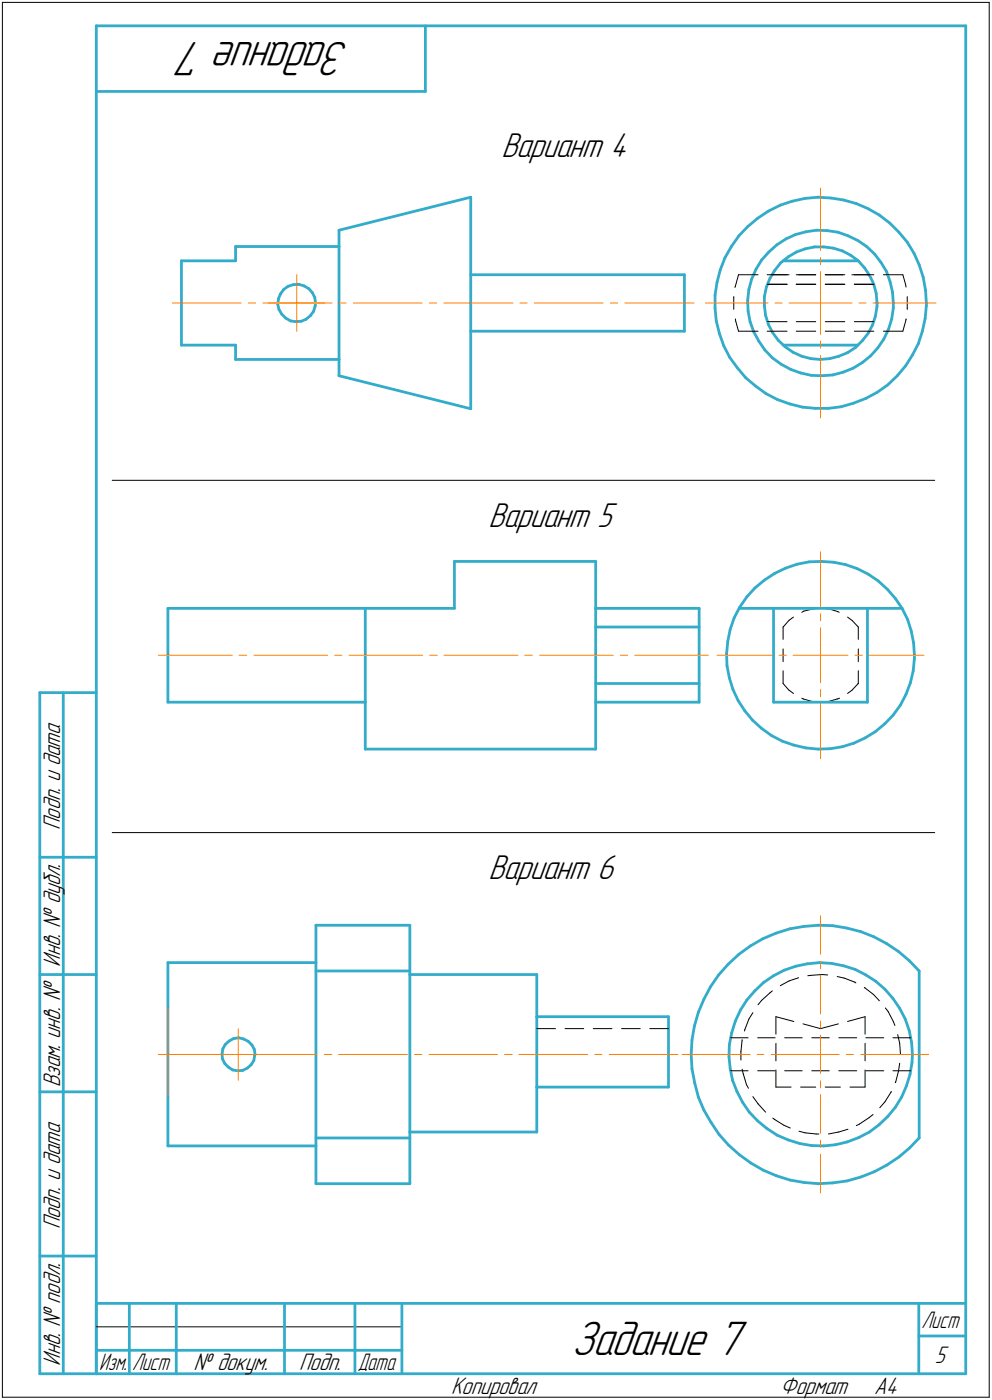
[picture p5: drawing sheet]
<svg xmlns="http://www.w3.org/2000/svg" width="211mm" height="298mm" viewBox="0 0 211 298" stroke-linecap="round" stroke-linejoin="round" font-family="sans-serif">
<defs><g id="words">
<g font-size="10.9">
<text x="74.4" y="9" transform="rotate(-180 74.4 9)">Задание 7</text>
<text x="121.6" y="288.5">Задание 7</text>
</g>
<g font-size="7.8">
<text x="106.7" y="33.5">Вариант 4</text>
<text x="103.9" y="112.3">Вариант 5</text>
<text x="103.9" y="187.3">Вариант 6</text>
</g>
<g font-size="5.4">
<text x="12.8" y="176.7" transform="rotate(-90 12.8 176.7)">Подп. и дата</text>
<text x="12.8" y="205.8" transform="rotate(-90 12.8 205.8)">Инв. № дубл.</text>
<text x="12.8" y="231.6" transform="rotate(-90 12.8 231.6)">Взам. инв. №</text>
<text x="12.8" y="261.7" transform="rotate(-90 12.8 261.7)">Подп. и дата</text>
<text x="12.8" y="290.8" transform="rotate(-90 12.8 290.8)">Инв. № подл.</text>
<text x="41.2" y="291.8">№ докум.</text>
<text x="63.6" y="291.8">Подп.</text>
<text x="198.9" y="290.3">5</text>
<text x="96" y="296.8">Копировал</text>
<text x="166" y="296.8">Формат</text>
<text x="186" y="296.8">A4</text>
</g>
<g font-size="5.3">
<text x="196.1" y="282.8">Лист</text>
<text x="21.1" y="291.8">Изм.</text>
<text x="28.1" y="291.8">Лист</text>
<text x="76.1" y="291.8">Дата</text>
</g>
</g></defs>
<g fill="none" stroke="#000" stroke-width=".21">
<path d="M.5 .5v297zM.5 .5h210zM210.5 .5v297zM157.1 58.5h4.2zM157.1 58.5l-.6 2.5zM163.2 58.5h4.3zM164.2 58.5h3.7zM169.4 58.5h4.2zM169.9 58.5h3.7zM175.6 58.5h3.7zM175.6 58.5h4.1zM181.3 58.5h3.7z"/>
<path d="M181.8 58.5h4.1zM188 58.5h4.1zM192.1 58.5l.6 2.1zM156.1 63.2v.2zM156.1 63.4v2.5zM156.5 61l-.1 .2zM156.5 67.9v.5zM156.5 68.4l.6 2.1zM157.1 70.5h4.2zM163.2 70.5h4.3zM163.3 68.5h4.2zM163.3 60.5h4.2z"/>
<path d="M169.4 68.5h4.2zM169.4 70.5h4.2zM169.4 60.5h4.2zM175.6 68.5h4.1zM175.6 70.5h4.1zM175.6 60.5h4.1zM181.8 68.5h4.1zM181.8 70.5h4.1zM181.8 60.5h4.1zM188 70.5h4.1zM192.7 60.6l.1 .5zM192.8 68.1l-.7 2.4z"/>
<path d="M192.8 67.9v.2zM193 65.6v.3zM193 63.2v2.4zM23.9 102.3h175zM166.6 133.5v2.6zM166.6 138.2v2.7zM166.7 133.4l-.1 .1zM167.9 132.1l.9-.7zM167.9 132.1l-1.2 1.3zM170.6 130.4l.4-.3zM171 130.1l1.8-.4zM172.8 129.7l.8-.1z"/>
<path d="M175.6 129.6l.9 .1zM176.5 129.7l1.7 .5zM178.2 130.2l.4 .2zM180.3 131.4l1.1 .8zM181.4 132.2l1.2 1.3zM182.6 133.5v2.6zM182.6 138.2v2.7zM166.6 142.8v2.7zM166.6 145.5l1.2 1.4zM167.8 146.9l1 .8zM170.6 148.7l.3 .1zM170.9 148.8l1.8 .6z"/>
<path d="M172.7 149.4h1zM175.6 149.4h.8zM176.4 149.4l1.7-.6zM178.1 148.8l.5-.1zM180.3 147.7l1-.7zM182.5 145.6l-1.2 1.4zM182.5 145.6l.1-.1zM182.6 142.8v2.7zM23.9 177.3h175zM114.2 219h4zM120.2 219h4zM126.2 219h4z"/>
<path d="M132.2 219h4zM138.3 219h3.9zM158.5 219.2l-.1 .3zM159.3 217l-.8 2.2zM160.2 215.6l-.9 1.4zM162.1 213l1.7-1.6zM162.1 213l-.8 1zM163.8 211.4l.5-.4zM165.1 216.5v3.7zM165.1 216.5l3.8 1zM166 209.9l1.9-1zM167.9 208.9l2-.7z"/>
<path d="M170.9 218l3.7 1zM171.9 207.8l.7-.1zM172.6 207.7l2.3-.2zM174.6 219l3.8-1zM174.9 207.5l1.2 .1zM178.1 207.9l1.6 .4zM179.7 208.3l2.2 .8zM180.3 217.5l3.8-1zM181.9 209.1l.2 .2zM184 210.3h.1M184 210.3l1.8 1.5zM184.1 216.5v3.7z"/>
<path d="M185.8 211.8l1.3 1.3zM188.4 214.6l.6 .8zM189 215.4l1.1 2.1zM190.1 217.5l.3 .9zM155.4 221h3.8zM155.4 228h3.8zM157.6 223.9v1.8zM157.9 221.4h.1M157.9 221.5l-.3 2.4zM157.9 227.7l.3 1zM158.2 228.7l.6 2.3zM158.8 231l.5 .7z"/>
<path d="M160.2 233.5l1.1 1.5zM161.2 221h3.7zM161.2 228h3.7zM161.3 235l1.6 1.8zM164.4 238.1l.4 .2zM164.8 238.3l2 1.3zM165.1 222.2v3.7zM165.1 227.8v3.7zM165.1 231.5h3.2zM166.8 239.6l1.3 .6zM167 221h3.7zM167 228h3.7z"/>
<path d="M170.3 231.5h3.3zM172.7 221h3.7zM172.7 228h3.7zM175.6 231.5h3.2zM178.5 221h3.8zM178.5 228h3.8zM180.8 231.5h3.3zM182.2 239.7l.7-.3zM182.9 239.4l2-1.4zM184.1 227.8v3.7zM184.1 222.2v3.7zM184.2 221h3.8z"/>
<path d="M184.2 228h3.8zM184.9 238l.9-.7zM188.3 234.6l-1.1 1.3zM189.6 232.6l-1.3 2zM189.7 232.4l-.1 .2zM190 221h3.8zM190 228h3.8zM190.6 230.4l-.1 .1zM191 220.3l.4 1.9zM191.2 228.1l-.6 2.3zM191.4 222.2l.2 2.3zM191.4 226.4l-.2 1.7z"/>
<path d="M170 240.9l1.3 .3zM171.3 241.2l2.4 .3zM173.7 241.5h.5zM176.3 241.5l2.2-.5zM178.5 241l1.9-.5zM.5 297.5h210zM20.5 282.5h65z"/>
</g>
<g fill="none" stroke="#33acca" stroke-width=".59">
<path d="M20.5 5.5v287zM20.5 5.5h185zM20.5 19.5h70zM90.5 5.5v14zM205.5 5.5v287zM38.6 55.5h11.5zM38.6 55.5v18zM50.1 52.5v3zM50.1 52.5h22zM72.1 49v3.5zM72.1 49l28.1-7zM72.1 52.5v24z"/>
<path d="M100.2 42v16.5zM100.2 58.5h45.4zM100.2 58.5v12zM145.6 58.5v12zM153.2 57.5l-.6 2.6zM154.3 54.9l-1.1 2.6zM155.6 52.5l-1.3 2.4zM157.2 50.2l-1.6 2.3zM159.1 48.3l2.1-1.8zM159.1 48.3l-1.9 1.9zM159.9 59.4l-.6 2.2zM160.9 57.3l-1 2.1z"/>
<path d="M161.2 46.5l2.3-1.5zM162.1 55.4l-1.2 1.9zM163.5 45l2.5-1.3zM163.6 53.7l1.7-1.5zM163.6 53.7l-1.5 1.7zM163.8 59.3l-.7 1.8zM164.8 57.6l-1 1.7zM165.3 52.2l1.9-1.3zM166 43.7l2.6-.9zM166.1 56l1.6-1.3zM166.1 56l-1.3 1.6zM166.6 55.5h15.9z"/>
<path d="M167.2 50.9l2-.9zM167.7 54.7l1.7-1zM168.6 42.8l2.7-.6zM169.2 50l2.2-.6zM169.4 53.7l1.9-.7zM171.3 42.2l2.8-.2zM171.3 53l2-.4zM171.4 49.4l2.3-.4zM173.3 52.6h2zM173.7 49l2.3 .1zM174.1 42l2.7 .2zM175.3 52.6l2 .2z"/>
<path d="M176 49.1l2.3 .3zM176.8 42.2l2.7 .4zM177.3 52.8l1.9 .6zM178.3 49.4l2.1 .8zM179.2 53.4l1.8 1zM179.5 42.6l2.7 .7zM180.4 50.2l2.1 1zM181 54.4l1.6 1.1zM182.2 43.3l2.5 1.1zM182.5 51.2l1.9 1.3zM182.6 55.5l1.4 1.6zM184 57.1l1.1 1.7z"/>
<path d="M184.4 52.5l1.7 1.6zM184.7 44.4l2.4 1.4zM185.1 58.8l.8 1.7zM186.1 54.1l1.4 1.8zM187.1 45.8l2.2 1.7zM187.5 55.9l1.1 1.9zM188.6 57.8l.8 2.2zM189.3 47.5l2 1.9zM191.3 49.4l1.7 2.2zM193 51.6l1.5 2.3zM194.5 53.9l1.1 2.5zM195.6 56.4l.8 2.6z"/>
<path d="M196.4 59l.5 2.8zM38.6 73.5h11.5zM50.1 76.5h22zM50.1 73.5v3zM59.1 64.8l.3 1.1zM59.3 63.6l-.2 1.2zM59.4 65.9l.5 1zM59.7 62.6l-.4 1zM59.9 66.9l.9 .8zM60.4 61.6l.9-.6zM60.4 61.6l-.7 1zM60.8 67.7l1 .6z"/>
<path d="M61.3 61l1.1-.4zM61.8 68.3l1.1 .2zM62.4 60.6l1.2-.1zM62.9 68.5l1.2-.1zM63.6 60.5l1.1 .4zM64.1 68.4l1-.4zM64.7 60.9l1 .6zM65.1 68l.9-.8zM65.7 61.5l.8 .8zM66.5 62.3l.5 1zM66.7 66.3l-.7 .9zM67 63.3l.1 1.2z"/>
<path d="M67.1 65.2l-.4 1.1zM67.1 64.5v.7zM72.1 76.5v3.5zM100.2 70.5h45.4zM100.2 70.5v16.5zM152.1 62.8v2.8zM152.1 65.6l.3 2.7zM152.4 68.3l.7 2.7zM152.6 60.1l-.5 2.7zM153.1 71l.9 2.7zM154 73.7l1.3 2.4zM155.3 76.1l1.6 2.2z"/>
<path d="M156.9 78.3l1.8 2.1zM159.1 63.9l.1 2.3zM159.2 66.2l.4 2.3zM159.3 61.6l-.2 2.3zM159.6 68.5l.8 2.1zM160.4 70.6l1.1 2zM161.5 72.6l1.2 1.9zM162.6 63.2v1.9zM162.6 65.1l.3 2zM162.7 74.5l1.6 1.7zM162.9 67.1l.6 2zM163.1 61.1l-.5 2.1z"/>
<path d="M163.5 69.1l.9 1.8zM164.3 76.2l1.9 1.4zM164.4 70.9l1.2 1.6zM165.6 72.5l1.4 1.3zM166.2 77.6l2 1.1zM166.6 73.5h15.9zM167 73.8l1.7 1.2zM168.2 78.7l2.1 .7zM168.7 75l1.9 .9zM170.3 79.4l2.3 .5zM170.6 75.9l2 .5zM172.6 76.4l1.9 .1z"/>
<path d="M172.6 79.9l2.3 .1zM174.5 76.5l2-.1zM176.5 76.4l2-.5zM177.2 79.8l2.2-.6zM178.5 75.9l1.8-.8zM179.4 79.2l2.1-.8zM180.3 75.1l1.7-1.1zM181.5 78.4l2-1.2zM182 74l1.5-1.4zM183.5 77.2l1.8-1.4zM184.7 71l-1.2 1.6zM185.7 69.2l-1 1.8z"/>
<path d="M185.9 60.5l.5 2zM186.3 67.3l-.6 1.9zM186.4 62.5l.2 2zM186.6 65.3l-.3 2zM186.6 64.5v.8zM186.8 74.1l-1.5 1.7zM188 72.2l-1.2 1.9zM189.1 70.1l-1.1 2.1zM189.4 60l.5 2.2zM189.7 67.9l-.6 2.2zM189.9 62.2l.2 2.3zM190.1 65.6l-.4 2.3z"/>
<path d="M190.1 64.5v1.1zM192.7 77.9l-1.8 2.1zM194.1 75.6l-1.4 2.3zM195.4 73.2l-1.3 2.4zM196.3 70.5l-.9 2.7zM196.8 67.8l-.5 2.7zM196.9 61.8l.2 2.7zM197.1 65.1l-.3 2.7zM197.1 64.5v.6zM72.1 80l28.1 7zM158.7 80.4l2.1 1.8zM160.8 82.2l2.2 1.6z"/>
<path d="M163 83.8l2.4 1.3zM165.4 85.1l2.7 .9zM168.1 86l2.7 .7zM170.8 86.7l2.7 .3zM173.5 87h2.8zM174.9 80l2.3-.2zM176.3 87l2.7-.4zM179 86.6l2.6-.7zM181.6 85.9l2.6-1.1zM184.2 84.8l2.4-1.2zM186.6 83.6l2.3-1.6zM188.9 82l2-2z"/>
<path d="M96.7 119.5h30zM96.7 119.5v10zM126.7 119.5v10zM172.2 119.6l2.6-.1zM174.8 119.5l2.6 .2zM177.4 119.7l2.5 .5zM35.7 129.5v20zM35.7 129.5h61zM77.7 129.5v20zM126.7 129.5h22.1zM126.7 129.5v20zM126.7 133.5h22.1z"/>
<path d="M148.8 129.5v20zM154.6 139.2l.1 2.5zM154.9 136.6l-.3 2.6zM155.4 134l-.5 2.6zM156.2 131.6l-.8 2.4zM157.3 129.5h34.6zM157.4 129.3l-1.2 2.3zM158.9 127.1l-1.5 2.2zM160.6 125.2l2-1.7zM160.6 125.2l-1.7 1.9zM162.6 123.5l2.2-1.4zM164.6 129.5v20z"/>
<path d="M164.8 122.1l2.3-1.1zM167.1 121l2.5-.9zM169.6 120.1l2.6-.5zM179.9 120.2l2.5 .9zM182.4 121.1l2.3 1.2zM184.6 129.5v20zM184.7 122.3l2.2 1.4zM186.9 123.7l1.9 1.8zM188.8 125.5l1.7 1.9zM190.5 127.4l1.4 2.1zM191.9 129.5l1.2 2.4zM193.1 131.9l.8 2.5z"/>
<path d="M193.9 134.4l.5 2.5zM194.4 136.9l.2 2.6zM194.6 139.5v.7zM8.5 147.5v145zM8.5 147.5h12zM13.5 147.5v145zM35.7 149.5h42zM77.7 149.5v10zM77.7 159.5h49zM126.7 149.5v10zM126.7 149.5h22.1zM126.7 145.5h22.1z"/>
<path d="M154.7 141.7l.5 2.7zM155.2 144.4l.8 2.4zM156 146.8l1.1 2.4zM157.1 149.2l1.4 2.2zM158.5 151.4l1.6 1.9zM160.1 153.3l2 1.8zM162.1 155.1l2.1 1.5zM164.2 156.6l2.3 1.2zM164.6 149.5h20zM166.5 157.8l2.4 .9zM168.9 158.7l2.5 .6zM171.4 159.3l2.7 .2z"/>
<path d="M174.1 159.5l2.6-.1zM176.7 159.4l2.5-.4zM179.2 159l2.5-.8zM181.7 158.2l2.4-1.1zM184.1 157.1l2.2-1.3zM186.3 155.8l2-1.7zM190.1 152.2l-1.8 1.9zM191.6 150.1l-1.5 2.1zM192.8 147.8l-1.2 2.3zM193.7 145.4l-.9 2.4zM194.3 142.8l-.6 2.6zM194.6 140.2l-.3 2.6z"/>
<path d="M8.5 182.5h12zM67.2 197h20zM67.2 197v8zM87.2 197v10.5zM162.3 199.9l2.8-1.2zM165.1 198.7l3-.9zM168.1 197.8l2.9-.5zM171 197.3l3.1-.3zM174.1 197l3 .1zM177.1 197.1l3.1 .5zM180.2 197.6l2.9 .8zM183.1 198.4l2.8 1.1z"/>
<path d="M185.9 199.5l2.7 1.4zM8.5 207.5h12zM35.7 205v39zM35.7 205h31.5zM67.2 205v39zM67.2 206.8h20zM87.2 207.5h27zM87.2 207.5v33.5zM114.2 216.5h28zM114.2 207.5v9zM114.2 216.5v15zM142.2 216.5v15z"/>
<path d="M147.7 218.5l-.5 3zM148.6 215.6l-.9 2.9zM149.8 212.8l-1.2 2.8zM151.2 210.1l-1.4 2.7zM152.9 207.6l-1.7 2.5zM154.9 205.3l2.3-2.1zM154.9 205.3l-2 2.3zM155.7 219.9l-.5 2.5zM156.5 217.4l-.8 2.5zM157.2 203.2l2.5-1.8zM157.6 215.1l-1.1 2.3zM158.9 212.9l-1.3 2.2z"/>
<path d="M159.7 201.4l2.6-1.5zM160.6 211l1.9-1.8zM160.6 211l-1.7 1.9zM162.5 209.2l2.1-1.4zM164.6 207.8l2.3-1.2zM166.9 206.6l2.4-.9zM169.3 205.7l2.5-.5zM171.8 205.2l2.6-.2zM174.4 205l2.6 .1zM177 205.1l2.5 .6zM179.5 205.7l2.4 .7zM181.9 206.4l2.3 1.2z"/>
<path d="M184.2 207.6l2.2 1.4zM186.4 209l1.9 1.7zM188.3 210.7l1.7 1.9zM188.6 200.9l2.6 1.7zM190 212.6l1.4 2.1zM191.2 202.6l2.3 2zM191.4 214.7l1.2 2.3zM192.6 217l.9 2.5zM193.5 219.5l.5 2.5zM193.5 204.6l2.1 2.2zM195.6 206.8v35.5zM8.5 232.5h12z"/>
<path d="M47.2 224.5l.1 1zM47.3 225.5l.5 1zM47.4 223.4l-.2 1.1zM47.8 226.5l.8 .7zM47.9 222.4l.9-.7zM47.9 222.4l-.5 1zM48.6 227.2l.9 .6zM48.8 221.7l.9-.6zM49.5 227.8l1 .2zM49.7 221.1l1.1-.1zM50.5 228l1.1-.1zM50.8 221l1 .2z"/>
<path d="M51.6 227.9l1.1-.5zM51.8 221.2l1 .5zM52.7 227.4l.7-.7zM52.8 221.7l.8 .8zM53.6 222.5l.5 .9zM54 225.8l-.6 .9zM54.1 223.4l.2 1.1zM54.2 224.7l-.2 1.1zM54.3 224.5l-.1 .2zM114.2 231.5v9.5zM114.2 231.5h28zM147.1 224.5l.1 3.1z"/>
<path d="M147.2 221.5l-.1 3zM147.2 227.6l.6 3zM147.8 230.6l.8 3zM148.6 233.6l1.2 2.8zM149.8 236.4l1.5 2.6zM151.3 239l1.7 2.6zM155.1 225l.3 2.5zM155.2 222.4l-.1 2.6zM155.4 227.5l.5 2.5zM155.9 230l.9 2.4zM156.8 232.4l1.2 2.3zM158 234.7l1.4 2.1z"/>
<path d="M159.4 236.8l1.8 1.9zM161.2 238.7l2 1.6zM187 239.5l1.9-1.8zM190.5 235.8l-1.6 1.9zM191.9 233.6l-1.4 2.2zM192.9 231.2l-1 2.4zM193.6 228.8l-.7 2.4zM194 222l.1 2.5zM194.1 226.2l-.5 2.6zM194.1 224.5v1.7zM35.7 244h31.5zM67.2 244v8.1z"/>
<path d="M67.2 252.1h20zM67.2 242.3h20zM87.2 241v11.1zM87.2 241h27zM153 241.6l2 2.2zM155 243.8l2.3 2.1zM157.3 245.9l2.5 1.7zM159.8 247.6l2.6 1.6zM162.4 249.2l2.8 1.2zM163.2 240.3l2.2 1.4zM165.2 250.4l2.9 .9zM165.4 241.7l2.3 1z"/>
<path d="M167.7 242.7l2.5 .8zM168.1 251.3l3 .5zM170.2 243.5l2.4 .4zM171.1 251.8l3.1 .3zM172.6 243.9l2.7 .1zM174.2 252.1l3-.2zM175.3 244l2.5-.2zM177.2 251.9l3.1-.4zM177.8 243.8l2.5-.6zM180.3 243.2l2.4-1zM180.3 251.5l2.9-.9zM182.7 242.2l2.3-1.2z"/>
<path d="M183.2 250.6l2.8-1.1zM185 241l2-1.5zM186 249.5l2.7-1.4zM188.7 248.1l2.6-1.7zM191.3 246.4l2.2-2zM195.6 242.3l-2.1 2.1zM8.5 267.5h12zM20.5 277.5h185zM20.5 277.5v15zM27.5 277.5v15zM37.5 277.5v15zM60.5 277.5v15z"/>
<path d="M75.5 277.5v15zM85.5 277.5v15zM195.5 277.5v15zM8.5 292.5h12zM20.5 292.5h185zM20.5 287.5h7zM27.5 287.5h10zM37.5 287.5h23zM60.5 287.5h15zM75.5 287.5h10zM195.5 284.5h10z"/>
</g>
<g fill="none" stroke="#ff8000" stroke-width=".21">
<path d="M63.2 58.5v6zM174.6 40v13.3zM174.6 54.9v1.5zM174.6 57.8v6.7zM36.7 64.5h14.6zM52.8 64.5h1.6zM55.9 64.5h14.7zM57.1 64.5h6.1zM63.2 64.5v6zM63.2 64.5h5.9zM72.1 64.5h1.6zM75.2 64.5h14.6z"/>
<path d="M91.4 64.5h1.5zM94.4 64.5h14.7zM110.6 64.5h1.6zM113.7 64.5h14.7zM129.9 64.5h1.5zM132.9 64.5h14.8zM150.1 64.5h13.3zM164.9 64.5h1.6zM167.9 64.5h6.7zM174.6 75.7v13.3zM174.6 72.6v1.6zM174.6 64.5v6.7z"/>
<path d="M174.6 64.5h6.7zM182.8 64.5h1.4zM185.8 64.5h13.3zM174.6 117.5v11.7zM33.7 139.5h15.7zM50.9 139.5h1.6zM54 139.5h15.7zM71.2 139.5h1.5zM74.3 139.5h15.6zM91.4 139.5h1.6zM94.5 139.5h15.7zM111.7 139.5h1.6z"/>
<path d="M114.8 139.5h15.7zM132 139.5h1.5zM135 139.5h15.7zM152.6 139.5h11.7zM165.8 139.5h1.5zM168.7 139.5h5.9zM174.6 139.5v5.9zM174.6 130.7v1.5zM174.6 133.7v5.8zM174.6 139.5h5.8zM181.9 139.5h1.6zM184.9 139.5h11.7z"/>
<path d="M174.6 149.9v11.6zM174.6 146.8v1.5zM174.6 195v8.2zM35.7 214.5v19zM50.7 219v5.5zM174.6 204.7v1.5zM174.6 207.7v8.2zM174.6 217.4v1.5zM33.7 224.5h14.6zM45.2 224.5h5.5zM49.9 224.5h1.5zM50.7 224.5v5.5z"/>
<path d="M50.7 224.5h5.5zM52.9 224.5h14.6zM69 224.5h1.6zM72.1 224.5h14.6zM88.2 224.5h1.5zM91.3 224.5h14.5zM107.4 224.5h1.6zM110.4 224.5h14.7zM126.6 224.5h1.5zM129.6 224.5h14.7zM145.1 224.5h14.5zM161.1 224.5h1.5z"/>
<path d="M164.1 224.5h7.3zM171.4 224.5h7.2zM174.6 233.1v8.2zM174.6 230.1v1.5zM174.6 224.5v4.1zM174.6 220.4v4.1zM180.1 224.5h1.5zM183.1 224.5h14.5zM174.6 245.8v8.2zM174.6 242.8v1.5z"/>
</g>
<g fill="#fff" stroke="#fff" stroke-width=".21">
<path d="M106.7 27.9h28.1zM106.7 27.9h28.1zM106.7 28h28.1zM106.7 28.1h28.1zM106.7 28.2h28.1zM106.7 28.3h28.1zM106.7 28.4h28.1zM106.7 28.4h28.1zM106.7 28.5h28.1zM106.7 28.6h28.1zM106.7 28.7h28.1zM106.7 28.8h28.1zM106.7 28.9h28.1zM106.7 29h28.1zM106.7 29h28.1zM106.7 29.1h28.1zM106.7 29.2h28.1zM106.7 29.3h28.1zM106.7 29.4h28.1zM106.7 29.5h28.1zM106.7 29.5h28.1zM106.7 29.6h28.1zM106.7 29.7h28.1zM106.7 29.8h28.1zM106.7 29.9h28.1zM106.7 30h28.1zM106.7 30.1h28.1zM106.7 30.1h28.1zM106.7 30.2h28.1zM106.7 30.3h28.1zM106.7 30.4h28.1zM106.7 30.5h28.1zM106.7 30.6h28.1zM106.7 30.6h28.1zM106.7 30.7h28.1zM106.7 30.8h28.1zM106.7 30.9h28.1zM106.7 31h28.1zM106.7 31.1h28.1zM106.7 31.2h28.1zM106.7 31.2h28.1zM106.7 31.3h28.1zM106.7 31.4h28.1zM106.7 31.5h28.1zM106.7 31.6h28.1zM106.7 31.7h28.1zM106.7 31.7h28.1zM106.7 31.8h28.1zM106.7 31.9h28.1zM106.7 32h28.1zM106.7 32.1h28.1zM106.7 32.2h28.1zM106.7 32.3h28.1zM106.7 32.3h28.1zM106.7 32.4h28.1zM106.7 32.5h28.1zM106.7 32.6h28.1zM106.7 32.7h28.1zM106.7 32.8h28.1zM106.7 32.9h28.1zM106.7 32.9h28.1zM106.7 33h28.1zM106.7 33.1h28.1zM106.7 33.2h28.1zM106.7 33.3h28.1zM106.7 33.4h28.1zM106.7 33.4h28.1zM106.7 33.5h28.1zM106.7 33.6h28.1zM106.7 33.7h28.1zM106.7 33.8h28.1zM106.7 33.9h28.1zM106.7 34h28.1zM106.7 34h28.1zM106.7 34.1h28.1zM106.7 34.2h28.1zM106.7 34.3h28.1zM106.7 34.4h28.1zM106.7 34.5h28.1zM106.7 34.5h28.1zM106.7 34.6h28.1zM106.7 34.7h28.1zM106.7 34.8h28.1zM106.7 34.9h28.1zM106.7 35h28.1z"/>
<path d="M103.9 106.7h27.8zM103.9 106.8h27.8zM103.9 106.8h27.8zM103.9 106.9h27.8zM103.9 107h27.8zM103.9 107.1h27.8zM103.9 107.2h27.8zM103.9 107.3h27.8zM103.9 107.4h27.8zM103.9 107.4h27.8zM103.9 107.5h27.8zM103.9 107.6h27.8zM103.9 107.7h27.8zM103.9 107.8h27.8zM103.9 107.9h27.8zM103.9 107.9h27.8zM103.9 108h27.8zM103.9 108.1h27.8zM103.9 108.2h27.8zM103.9 108.3h27.8zM103.9 108.4h27.8zM103.9 108.5h27.8zM103.9 108.5h27.8zM103.9 108.6h27.8zM103.9 108.7h27.8zM103.9 108.8h27.8zM103.9 108.9h27.8zM103.9 109h27.8zM103.9 109.1h27.8zM103.9 109.1h27.8zM103.9 109.2h27.8zM103.9 109.3h27.8zM103.9 109.4h27.8zM103.9 109.5h27.8zM103.9 109.6h27.8zM103.9 109.6h27.8zM103.9 109.7h27.8zM103.9 109.8h27.8zM103.9 109.9h27.8zM103.9 110h27.8zM103.9 110.1h27.8zM103.9 110.2h27.8zM103.9 110.2h27.8zM103.9 110.3h27.8zM103.9 110.4h27.8zM103.9 110.5h27.8zM103.9 110.6h27.8zM103.9 110.7h27.8zM103.9 110.7h27.8zM103.9 110.8h27.8zM103.9 110.9h27.8zM103.9 111h27.8zM103.9 111.1h27.8zM103.9 111.2h27.8zM103.9 111.3h27.8zM103.9 111.3h27.8zM103.9 111.4h27.8zM103.9 111.5h27.8zM103.9 111.6h27.8zM103.9 111.7h27.8zM103.9 111.8h27.8zM103.9 111.8h27.8zM103.9 111.9h27.8zM103.9 112h27.8zM103.9 112.1h27.8zM103.9 112.2h27.8zM103.9 112.3h27.8zM103.9 112.4h27.8zM103.9 112.4h27.8zM103.9 112.5h27.8zM103.9 112.6h27.8zM103.9 112.7h27.8zM103.9 112.8h27.8zM103.9 112.9h27.8zM103.9 112.9h27.8zM103.9 113h27.8zM103.9 113.1h27.8zM103.9 113.2h27.8zM103.9 113.3h27.8zM103.9 113.4h27.8zM103.9 113.5h27.8zM103.9 113.5h27.8zM103.9 113.6h27.8zM103.9 113.7h27.8z"/>
<path d="M103.9 181.7h28.2zM103.9 181.8h28.2zM103.9 181.9h28.2zM103.9 181.9h28.2zM103.9 182h28.2zM103.9 182.1h28.2zM103.9 182.2h28.2zM103.9 182.3h28.2zM103.9 182.4h28.2zM103.9 182.5h28.2zM103.9 182.5h28.2zM103.9 182.6h28.2zM103.9 182.7h28.2zM103.9 182.8h28.2zM103.9 182.9h28.2zM103.9 183h28.2zM103.9 183h28.2zM103.9 183.1h28.2zM103.9 183.2h28.2zM103.9 183.3h28.2zM103.9 183.4h28.2zM103.9 183.5h28.2zM103.9 183.6h28.2zM103.9 183.6h28.2zM103.9 183.7h28.2zM103.9 183.8h28.2zM103.9 183.9h28.2zM103.9 184h28.2zM103.9 184.1h28.2zM103.9 184.1h28.2zM103.9 184.2h28.2zM103.9 184.3h28.2zM103.9 184.4h28.2zM103.9 184.5h28.2zM103.9 184.6h28.2zM103.9 184.7h28.2zM103.9 184.7h28.2zM103.9 184.8h28.2zM103.9 184.9h28.2zM103.9 185h28.2zM103.9 185.1h28.2zM103.9 185.2h28.2zM103.9 185.3h28.2zM103.9 185.3h28.2zM103.9 185.4h28.2zM103.9 185.5h28.2zM103.9 185.6h28.2zM103.9 185.7h28.2zM103.9 185.8h28.2zM103.9 185.8h28.2zM103.9 185.9h28.2zM103.9 186h28.2zM103.9 186.1h28.2zM103.9 186.2h28.2zM103.9 186.3h28.2zM103.9 186.4h28.2zM103.9 186.4h28.2zM103.9 186.5h28.2zM103.9 186.6h28.2zM103.9 186.7h28.2zM103.9 186.8h28.2zM103.9 186.9h28.2zM103.9 186.9h28.2zM103.9 187h28.2zM103.9 187.1h28.2zM103.9 187.2h28.2zM103.9 187.3h28.2zM103.9 187.4h28.2zM103.9 187.5h28.2zM103.9 187.5h28.2zM103.9 187.6h28.2zM103.9 187.7h28.2zM103.9 187.8h28.2zM103.9 187.9h28.2zM103.9 188h28.2zM103.9 188h28.2zM103.9 188.1h28.2zM103.9 188.2h28.2zM103.9 188.3h28.2zM103.9 188.4h28.2zM103.9 188.5h28.2zM103.9 188.6h28.2zM103.9 188.6h28.2zM103.9 188.7h28.2z"/>
</g>
<use href="#words"/>
</svg>
